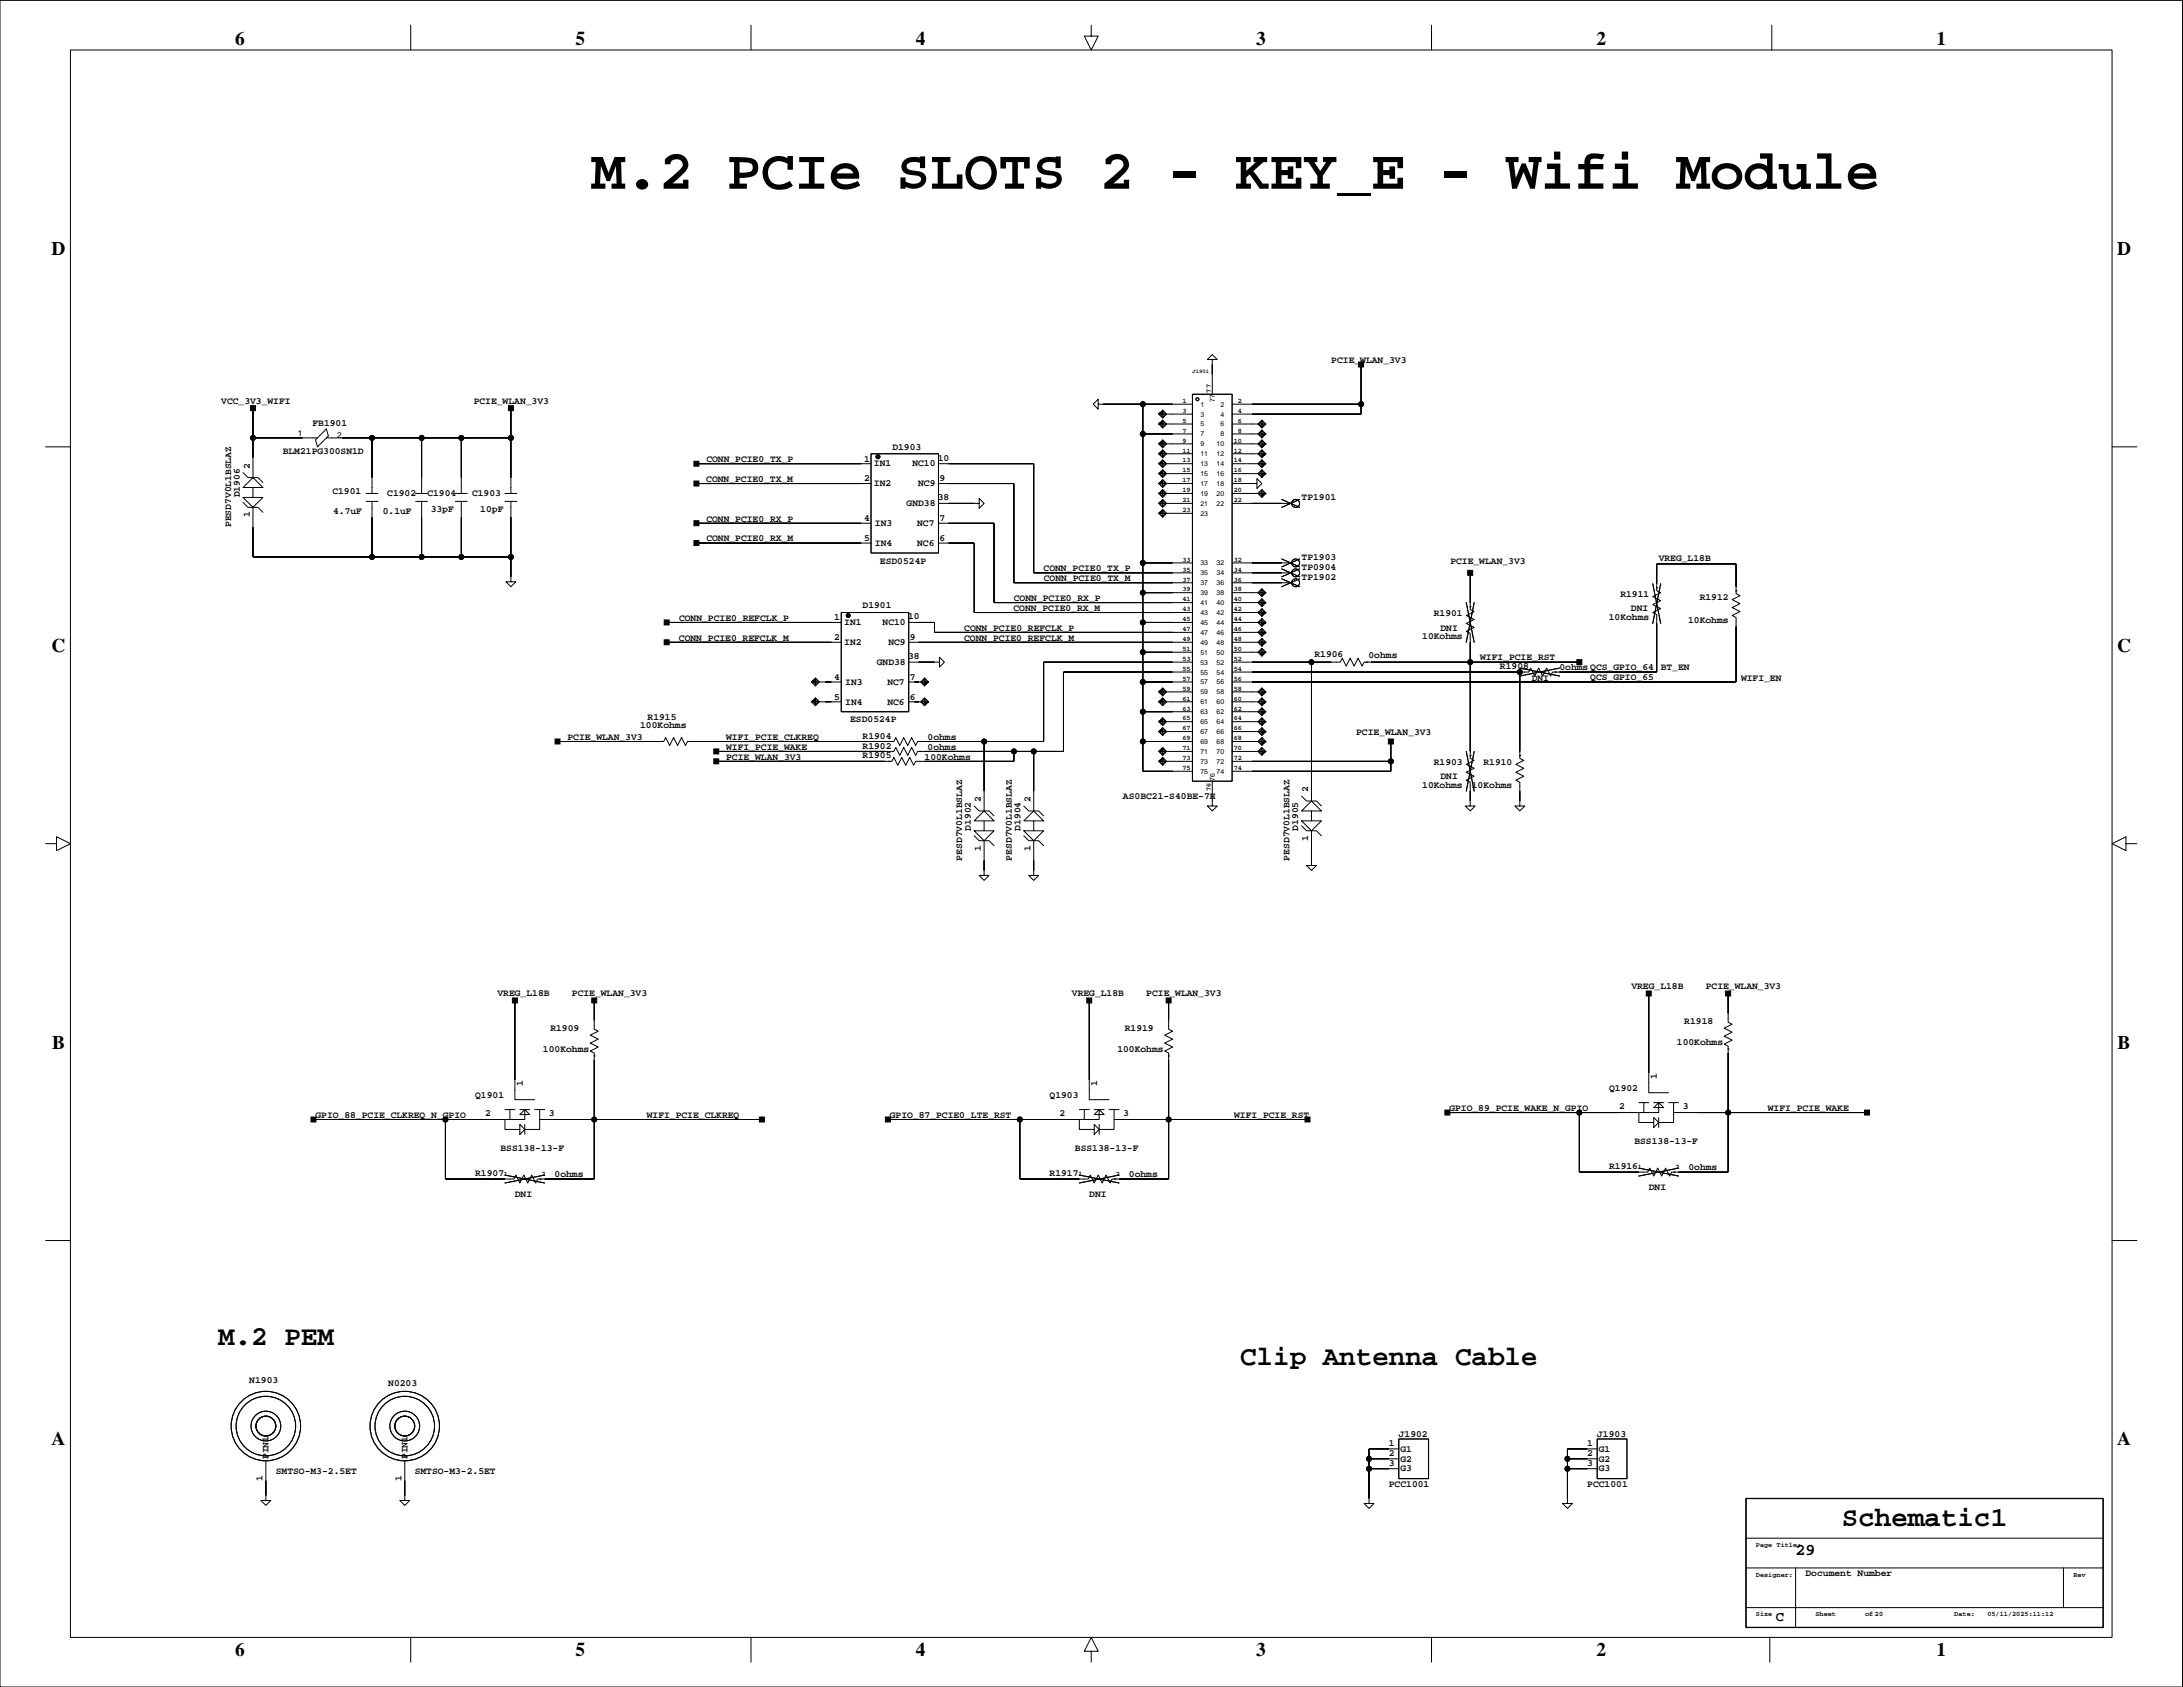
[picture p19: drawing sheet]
<svg xmlns="http://www.w3.org/2000/svg" width="559mm" height="432mm" viewBox="0 0 559 432" stroke-linecap="round" stroke-linejoin="round" font-family="sans-serif">
<defs><g id="words">
<text font-size="14.5" x="151.3" y="48.3">M.2 PCIe SLOTS 2 - KEY_E - Wifi Module</text>
<g font-size="7.1">
<text x="55.9" y="344.2">M.2 PEM</text>
<text x="317.4" y="349.3">Clip Antenna Cable</text>
<text x="471.5" y="390.6">Schematic1</text>
</g>
<g font-size="4.9">
<text x="60.2" y="11.4">6</text>
<text x="147.3" y="11.4">5</text>
<text x="234.4" y="11.4">4</text>
<text x="321.5" y="11.4">3</text>
<text x="408.6" y="11.4">2</text>
<text x="495.7" y="11.4">1</text>
<text x="13.2" y="65.3">D</text>
<text x="541.9" y="65.3">D</text>
<text x="13.2" y="166.8">C</text>
<text x="541.9" y="166.8">C</text>
<text x="13.3" y="268.4">B</text>
<text x="542" y="268.4">B</text>
<text x="13.2" y="370">A</text>
<text x="541.9" y="370">A</text>
<text x="60.2" y="423.8">6</text>
<text x="147.3" y="423.8">5</text>
<text x="234.4" y="423.8">4</text>
<text x="321.5" y="423.8">3</text>
<text x="408.6" y="423.8">2</text>
<text x="495.7" y="423.8">1</text>
</g>
<text font-size="4.2" x="459.6" y="398">29</text>
<text font-size="3.5" x="454.6" y="415">C</text>
<g font-size="2.5">
<text x="340.8" y="92.9">PCIE_WLAN_3V3</text>
<text x="56.6" y="103.5">VCC_3V3_WIFI</text>
<text x="121.3" y="103.4">PCIE_WLAN_3V3</text>
<text x="80" y="109.1">FB1901</text>
<text x="63.9" y="119.9" transform="rotate(-90 63.9 119.9)">2</text>
<text x="72.4" y="116.1">BLM21PG300SN1D</text>
<text x="180.8" y="118.2">CONN_PCIE0_TX_P</text>
<text x="221.2" y="118.1">1</text>
<text x="223.7" y="119.4">IN1</text>
<text x="228.4" y="115.1">D1903</text>
<text x="233.5" y="119.4">NC10</text>
<text x="240.1" y="117.9">10</text>
<text x="180.8" y="123.3">CONN_PCIE0_TX_M</text>
<text x="221.2" y="123.2">2</text>
<text x="223.7" y="124.5">IN2</text>
<text x="235" y="124.5">NC9</text>
<text x="240.5" y="123.2">9</text>
<text x="61.4" y="127.3" transform="rotate(-90 61.4 127.3)">D1906</text>
<text x="85.1" y="126.5">C1901</text>
<text x="85.3" y="131.6">4.7uF</text>
<text x="98" y="131.6">0.1uF</text>
<text x="99.1" y="126.9">C1902</text>
<text x="109.4" y="126.9">C1904</text>
<text x="110.3" y="131">33pF</text>
<text x="120.8" y="126.9">C1903</text>
<text x="122.9" y="131">10pF</text>
<text x="232.1" y="129.5">GND38</text>
<text x="240.1" y="128">38</text>
<text x="333.2" y="128">TP1901</text>
<text x="59.2" y="134.9" transform="rotate(-90 59.2 134.9)">PESD7V0L1BSLAZ</text>
<text x="63.9" y="132.4" transform="rotate(-90 63.9 132.4)">1</text>
<text x="180.8" y="133.5">CONN_PCIE0_RX_P</text>
<text x="221.2" y="133.4">4</text>
<text x="224" y="134.6">IN3</text>
<text x="234.8" y="134.6">NC7</text>
<text x="240.5" y="133.4">7</text>
<text x="180.8" y="138.6">CONN_PCIE0_RX_M</text>
<text x="221.2" y="138.4">5</text>
<text x="224" y="139.7">IN4</text>
<text x="234.8" y="139.7">NC6</text>
<text x="240.5" y="138.4">6</text>
<text x="333.2" y="143.3">TP1903</text>
<text x="424.6" y="143.6">VREG_L18B</text>
<text x="225.2" y="144.3">ESD0524P</text>
<text x="267.1" y="146.2">CONN_PCIE0_TX_P</text>
<text x="267.2" y="148.7">CONN_PCIE0_TX_M</text>
<text x="333.2" y="145.8">TP0904</text>
<text x="333.2" y="148.4">TP1902</text>
<text x="371.3" y="144.3">PCIE_WLAN_3V3</text>
<text x="220.8" y="155.7">D1901</text>
<text x="259.5" y="153.8">CONN_PCIE0_RX_P</text>
<text x="414.8" y="152.8">R1911</text>
<text x="435.1" y="153.5">R1912</text>
<text x="173.8" y="158.9">CONN_PCIE0_REFCLK_P</text>
<text x="213.6" y="158.8">1</text>
<text x="216.1" y="160">IN1</text>
<text x="225.9" y="160">NC10</text>
<text x="232.4" y="158.5">10</text>
<text x="246.8" y="161.4">CONN_PCIE0_REFCLK_P</text>
<text x="259.4" y="156.3">CONN_PCIE0_RX_M</text>
<text x="367" y="157.6">R1901</text>
<text x="368.7" y="161.4">DNI</text>
<text x="411.8" y="158.8">10Kohms</text>
<text x="417.5" y="156.3">DNI</text>
<text x="432.1" y="159.5">10Kohms</text>
<text x="173.8" y="164">CONN_PCIE0_REFCLK_M</text>
<text x="213.6" y="163.8">2</text>
<text x="216.1" y="165.1">IN2</text>
<text x="227.4" y="165.1">NC9</text>
<text x="232.9" y="163.8">9</text>
<text x="246.8" y="164">CONN_PCIE0_REFCLK_M</text>
<text x="364.1" y="163.6">10Kohms</text>
<text x="213.6" y="174">4</text>
<text x="224.4" y="170.2">GND38</text>
<text x="232.4" y="168.7">38</text>
<text x="232.9" y="174">7</text>
<text x="336.5" y="168.3">R1906</text>
<text x="350.3" y="168.5">0ohms</text>
<text x="378.9" y="169">WIFI_PCIE_RST</text>
<text x="384" y="171.2">R1908</text>
<text x="399.2" y="171.6">0ohms QCS_GPIO_64</text>
<text x="425.1" y="171.6">BT_EN</text>
<text x="213.6" y="179.1">5</text>
<text x="216.4" y="175.3">IN3</text>
<text x="227.2" y="175.3">NC7</text>
<text x="232.9" y="179.1">6</text>
<text x="392.1" y="174.4">DNI</text>
<text x="407.1" y="174.1">QCS_GPIO_65</text>
<text x="445.7" y="174.4">WIFI_EN</text>
<text x="165.8" y="184.3">R1915</text>
<text x="216.4" y="180.3">IN4</text>
<text x="217.6" y="184.9">ESD0524P</text>
<text x="227.2" y="180.3">NC6</text>
<text x="145.3" y="189.4">PCIE_WLAN_3V3</text>
<text x="163.9" y="186.4">100Kohms</text>
<text x="185.9" y="189.4">WIFI_PCIE_CLKREQ</text>
<text x="185.9" y="191.9">WIFI_PCIE_WAKE</text>
<text x="220.8" y="189.2">R1904</text>
<text x="220.8" y="191.8">R1902</text>
<text x="237.4" y="189.5">0ohms</text>
<text x="347.1" y="188.1">PCIE_WLAN_3V3</text>
<text x="185.9" y="194.4">PCIE_WLAN_3V3</text>
<text x="220.8" y="194.1">R1905</text>
<text x="236.7" y="194.4">100Kohms</text>
<text x="237.4" y="192">0ohms</text>
<text x="367" y="195.7">R1903</text>
<text x="379.7" y="195.7">R1910</text>
<text x="334.9" y="202.7" transform="rotate(-90 334.9 202.7)">2</text>
<text x="364.1" y="201.7">10Kohms</text>
<text x="368.7" y="199.5">DNI</text>
<text x="376.8" y="201.7">10Kohms</text>
<text x="251.1" y="205.2" transform="rotate(-90 251.1 205.2)">2</text>
<text x="263.8" y="205.2" transform="rotate(-90 263.8 205.2)">2</text>
<text x="287.5" y="204.6">AS0BC21-S40BE-7H</text>
<text x="248.5" y="212.6" transform="rotate(-90 248.5 212.6)">D1902</text>
<text x="261.2" y="212.6" transform="rotate(-90 261.2 212.6)">D1904</text>
<text x="332.3" y="212.6" transform="rotate(-90 332.3 212.6)">D1905</text>
<text x="334.9" y="215.2" transform="rotate(-90 334.9 215.2)">1</text>
<text x="246.3" y="220.3" transform="rotate(-90 246.3 220.3)">PESD7V0L1BSLAZ</text>
<text x="251.1" y="217.7" transform="rotate(-90 251.1 217.7)">1</text>
<text x="259" y="220.3" transform="rotate(-90 259 220.3)">PESD7V0L1BSLAZ</text>
<text x="263.8" y="217.7" transform="rotate(-90 263.8 217.7)">1</text>
<text x="330.1" y="220.3" transform="rotate(-90 330.1 220.3)">PESD7V0L1BSLAZ</text>
<text x="127.4" y="255">VREG_L18B</text>
<text x="146.4" y="255">PCIE_WLAN_3V3</text>
<text x="274.4" y="255">VREG_L18B</text>
<text x="293.4" y="255">PCIE_WLAN_3V3</text>
<text x="417.6" y="253.2">VREG_L18B</text>
<text x="436.7" y="253.2">PCIE_WLAN_3V3</text>
<text x="140.9" y="263.9">R1909</text>
<text x="287.9" y="263.9">R1919</text>
<text x="431.1" y="262.1">R1918</text>
<text x="139" y="269.2">100Kohms</text>
<text x="286" y="269.2">100Kohms</text>
<text x="429.2" y="267.5">100Kohms</text>
<text x="121.6" y="281">Q1901</text>
<text x="133.8" y="277.9" transform="rotate(-90 133.8 277.9)">1</text>
<text x="268.7" y="281">Q1903</text>
<text x="280.8" y="277.9" transform="rotate(-90 280.8 277.9)">1</text>
<text x="411.9" y="279.2">Q1902</text>
<text x="424.1" y="276.1" transform="rotate(-90 424.1 276.1)">1</text>
<text x="80.8" y="286.1">GPIO_88_PCIE_CLKREQ_N_GPIO</text>
<text x="124.2" y="285.7">2</text>
<text x="140.5" y="285.7">3</text>
<text x="165.6" y="286.1">WIFI_PCIE_CLKREQ</text>
<text x="227.8" y="286.1">GPIO_87_PCIE0_LTE_RST</text>
<text x="271.2" y="285.7">2</text>
<text x="287.5" y="285.7">3</text>
<text x="315.9" y="286.1">WIFI_PCIE_RST</text>
<text x="371" y="284.3">GPIO_89_PCIE_WAKE_N_GPIO</text>
<text x="414.4" y="284">2</text>
<text x="430.7" y="284">3</text>
<text x="452.5" y="284.3">WIFI_PCIE_WAKE</text>
<text x="418.4" y="292.7">BSS138-13-F</text>
<text x="128.1" y="294.5">BSS138-13-F</text>
<text x="275.1" y="294.5">BSS138-13-F</text>
<text x="411.9" y="299.2">R1916</text>
<text x="432.2" y="299.6">0ohms</text>
<text x="121.6" y="301">R1907</text>
<text x="142" y="301.3">0ohms</text>
<text x="268.7" y="301">R1917</text>
<text x="289" y="301.3">0ohms</text>
<text x="422.1" y="304.6">DNI</text>
<text x="131.8" y="306.4">DNI</text>
<text x="278.8" y="306.4">DNI</text>
<text x="63.8" y="354">N1903</text>
<text x="99.4" y="354.7">N0203</text>
<text x="355.5" y="370">1</text>
<text x="358.1" y="367.9">J1902</text>
<text x="358.5" y="371.5">G1</text>
<text x="406.3" y="370">1</text>
<text x="408.8" y="367.9">J1903</text>
<text x="409.3" y="371.5">G1</text>
<text x="68.8" y="373.5" transform="rotate(-90 68.8 373.5)">PIN1</text>
<text x="70.6" y="377.3">SMTSO-M3-2.5ET</text>
<text x="104.3" y="373.5" transform="rotate(-90 104.3 373.5)">PIN1</text>
<text x="106.1" y="377.3">SMTSO-M3-2.5ET</text>
<text x="355.5" y="375.1">3</text>
<text x="355.5" y="372.6">2</text>
<text x="358.5" y="374.1">G2</text>
<text x="358.5" y="376.6">G3</text>
<text x="406.3" y="375.1">3</text>
<text x="406.3" y="372.6">2</text>
<text x="409.3" y="374.1">G2</text>
<text x="409.3" y="376.6">G3</text>
<text x="67.2" y="379" transform="rotate(-90 67.2 379)">1</text>
<text x="102.8" y="379" transform="rotate(-90 102.8 379)">1</text>
<text x="355.5" y="380.6">PCC1001</text>
<text x="406.3" y="380.6">PCC1001</text>
<text x="462.2" y="403.4">Document Number</text>
</g>
<g font-size="2.1">
<text x="76.3" y="111.7">1</text>
<text x="86.3" y="112">2</text>
</g>
<g font-size="1.8">
<text x="309.9" y="100.5" transform="rotate(-90 309.9 100.5)">77</text>
<text x="302.7" y="105.7">3</text>
<text x="302.7" y="103.1">1</text>
<text x="307.3" y="106.6">3</text>
<text x="307.3" y="104.1">1</text>
<text x="311" y="102.9" transform="rotate(-90 311 102.9)">77</text>
<text x="312.4" y="104.1">2</text>
<text x="312.4" y="106.6">4</text>
<text x="316.9" y="103.1">2</text>
<text x="316.9" y="105.7">4</text>
<text x="302.7" y="108.2">5</text>
<text x="302.7" y="110.8">7</text>
<text x="302.7" y="113.3">9</text>
<text x="307.3" y="111.7">7</text>
<text x="307.3" y="109.2">5</text>
<text x="312.4" y="109.2">6</text>
<text x="312.4" y="111.7">8</text>
<text x="315.8" y="113.3">10</text>
<text x="316.9" y="110.8">8</text>
<text x="316.9" y="108.2">6</text>
<text x="302.7" y="115.8">11</text>
<text x="302.7" y="118.4">13</text>
<text x="307.3" y="119.3">13</text>
<text x="307.3" y="116.8">11</text>
<text x="307.3" y="114.2">9</text>
<text x="311.4" y="119.3">14</text>
<text x="311.4" y="116.8">12</text>
<text x="311.4" y="114.2">10</text>
<text x="315.8" y="115.8">12</text>
<text x="315.8" y="118.4">14</text>
<text x="302.7" y="126">19</text>
<text x="302.7" y="123.5">17</text>
<text x="302.7" y="120.9">15</text>
<text x="307.3" y="124.4">17</text>
<text x="307.3" y="121.9">15</text>
<text x="311.4" y="124.4">18</text>
<text x="311.4" y="121.9">16</text>
<text x="315.8" y="126">20</text>
<text x="315.8" y="120.9">16</text>
<text x="315.8" y="123.5">18</text>
<text x="302.7" y="131.1">23</text>
<text x="302.7" y="128.5">21</text>
<text x="307.3" y="126.9">19</text>
<text x="307.3" y="129.5">21</text>
<text x="311.4" y="126.9">20</text>
<text x="311.4" y="129.5">22</text>
<text x="315.8" y="128.5">22</text>
<text x="307.3" y="132">23</text>
<text x="302.7" y="143.8">33</text>
<text x="315.8" y="143.8">32</text>
<text x="302.7" y="146.3">35</text>
<text x="302.7" y="148.8">37</text>
<text x="307.3" y="149.8">37</text>
<text x="307.3" y="147.3">35</text>
<text x="307.3" y="144.7">33</text>
<text x="311.4" y="144.7">32</text>
<text x="311.4" y="147.3">34</text>
<text x="311.4" y="149.8">36</text>
<text x="315.8" y="148.8">36</text>
<text x="315.8" y="146.3">34</text>
<text x="302.7" y="151.4">39</text>
<text x="302.7" y="153.9">41</text>
<text x="307.3" y="154.9">41</text>
<text x="307.3" y="152.3">39</text>
<text x="311.4" y="152.3">38</text>
<text x="311.4" y="154.9">40</text>
<text x="315.8" y="151.4">38</text>
<text x="315.8" y="153.9">40</text>
<text x="302.7" y="161.5">47</text>
<text x="302.7" y="159">45</text>
<text x="302.7" y="156.5">43</text>
<text x="307.3" y="160">45</text>
<text x="307.3" y="157.4">43</text>
<text x="311.4" y="157.4">42</text>
<text x="311.4" y="160">44</text>
<text x="315.8" y="156.5">42</text>
<text x="315.8" y="159">44</text>
<text x="315.8" y="161.5">46</text>
<text x="302.7" y="166.6">51</text>
<text x="302.7" y="164.1">49</text>
<text x="307.3" y="167.6">51</text>
<text x="307.3" y="165">49</text>
<text x="307.3" y="162.5">47</text>
<text x="311.4" y="162.5">46</text>
<text x="311.4" y="165">48</text>
<text x="311.4" y="167.6">50</text>
<text x="315.8" y="166.6">50</text>
<text x="315.8" y="164.1">48</text>
<text x="302.7" y="169.2">53</text>
<text x="302.7" y="171.7">55</text>
<text x="307.3" y="172.7">55</text>
<text x="307.3" y="170.1">53</text>
<text x="311.4" y="170.1">52</text>
<text x="311.4" y="172.7">54</text>
<text x="315.8" y="171.7">54</text>
<text x="315.8" y="169.2">52</text>
<text x="302.7" y="179.3">61</text>
<text x="302.7" y="174.2">57</text>
<text x="302.7" y="176.8">59</text>
<text x="307.3" y="177.7">59</text>
<text x="307.3" y="175.2">57</text>
<text x="311.4" y="175.2">56</text>
<text x="311.4" y="177.7">58</text>
<text x="315.8" y="179.3">60</text>
<text x="315.8" y="174.2">56</text>
<text x="315.8" y="176.8">58</text>
<text x="302.7" y="181.9">63</text>
<text x="302.7" y="184.4">65</text>
<text x="307.3" y="185.3">65</text>
<text x="307.3" y="182.8">63</text>
<text x="307.3" y="180.3">61</text>
<text x="311.4" y="180.3">60</text>
<text x="311.4" y="182.8">62</text>
<text x="311.4" y="185.3">64</text>
<text x="315.8" y="184.4">64</text>
<text x="315.8" y="181.9">62</text>
<text x="302.7" y="186.9">67</text>
<text x="302.7" y="189.5">69</text>
<text x="307.3" y="190.4">69</text>
<text x="307.3" y="187.9">67</text>
<text x="311.4" y="187.9">66</text>
<text x="311.4" y="190.4">68</text>
<text x="315.8" y="186.9">66</text>
<text x="315.8" y="189.5">68</text>
<text x="302.7" y="192">71</text>
<text x="302.7" y="197.1">75</text>
<text x="302.7" y="194.6">73</text>
<text x="307.3" y="195.5">73</text>
<text x="307.3" y="193">71</text>
<text x="311.4" y="193">70</text>
<text x="311.4" y="195.5">72</text>
<text x="315.8" y="192">70</text>
<text x="315.8" y="194.6">72</text>
<text x="315.8" y="197.1">74</text>
<text x="307.3" y="198">75</text>
<text x="309.9" y="202.5" transform="rotate(-90 309.9 202.5)">76</text>
<text x="311" y="200" transform="rotate(-90 311 200)">76</text>
<text x="311.4" y="198">74</text>
<text x="419.3" y="299.2">1</text>
<text x="428.9" y="299.2">2</text>
<text x="129" y="301">1</text>
<text x="138.6" y="301">2</text>
<text x="276" y="301">1</text>
<text x="285.6" y="301">2</text>
<text x="449.5" y="395.9">Page Title:</text>
<text x="449.5" y="403.6">Designer:</text>
<text x="530.7" y="403.6">Rev</text>
<text x="449.5" y="413.7">Size</text>
<text x="464.7" y="413.7">Sheet</text>
<text x="477.4" y="413.7">of 20</text>
<text x="500.3" y="413.7">Date:</text>
<text x="508.7" y="413.7">05/11/2025:11:12</text>
</g>
<text font-size="1.4" x="305.2" y="95.6">J1901</text>
</g></defs>
<g fill="none" stroke="#000" stroke-width=".26">
<path d="M0 .1h558.7v431.7h-558.7zM18 12.8h522.6v406.3h-522.6zM105.1 6.4v6.4M192.2 6.4v6.4M279.3 6.4v2.8h1.8l-1.8 3.6-1.7-3.6h1.7M366.4 6.4v6.4M453.5 6.4v6.4M310.3 93.3h.1M310.3 92h-1.3l1.3-1.2 1.3 1.2h-1.3v8.9M348.4 93.3v12.7h-33M11.7 114.4h6.3M64.8 112.1h16.5"/>
<path d="M64.8 104.5v17.7M83.5 112.1h47.3M83.5 109.8l.6 1.8-2.8 2.8-.5-1.8zM95.2 112.1v14.2M95.2 114.6h.1M107.9 112.1v14.2M107.9 114.6h.1M118.1 112.1v14.2M118.1 114.6h.1M130.8 104.5v21.8M130.8 114.6h.1M178.3 118.7h44.7"/>
<path d="M223 116.1h17.2v25.4h-17.2zM240.2 118.7h24.4v27.9h40.6M281.1 103.5v1.2l-1.3-1.2 1.3-1.3v1.3h24.1M282.4 103.5h.1M292.5 103.5v93.9h12.7M292.5 111.1h12.7M296.9 105.7l.7-.7 1 1-1 1-1-1 .3-.3-.3 .3h8.6M296.9 108.3l.7-.8 1 1-1 1-1-1 .3-.2-.3 .2h8.6M296.9 113.4l.7-.8 1 1-1 1-1-1 .3-.2-.3 .2h8.6M296.9 115.9l.7-.8 1 1-1 1.1-1-1.1 .3-.2-.3 .2h8.6M296.9 118.4l.7-.7 1 1-1 1-1-1 .3-.3-.3 .3h8.6M297.6 105.7l.3 .3-.3 .2-.2-.2 .2-.3-.2 .3"/>
<path d="M297.6 105.2l.8 .8-.8 .8-.7-.8 .7-.8-.7 .8M297.6 108.3l.3 .2-.3 .3-.2-.3 .2-.2-.2 .2M297.6 107.8l.8 .7-.8 .8-.7-.8 .7-.7-.7 .7M297.6 113.4l.3 .2-.3 .3-.2-.3 .2-.2-.2 .2M297.6 112.8l.8 .8-.8 .8-.7-.8 .7-.8-.7 .8M297.6 115.9l.3 .2-.3 .3-.2-.3 .2-.2-.2 .2M297.6 115.4l.8 .7-.8 .8-.7-.8 .7-.7-.7 .7M297.6 118.4l.3 .3-.3 .2-.2-.2 .2-.3-.2 .3M297.6 117.9l.8 .8-.8 .8-.7-.8 .7-.8-.7 .8M297.6 105v2M297.6 107.5v2M297.6 112.6v2"/>
<path d="M297.6 115.1v2.1M297.6 117.7v2M300.2 106h.1M300.2 108.5h.1M300.2 113.6h.1M300.2 116.1h.1M300.2 118.7h.1M305.2 100.9h10.2v99.1h-10.2zM315.4 108.5h8.6l-.2 .3 .2-.3-1-1-1 1 1 1 .8-.7M315.4 111.1h8.6l-.2 .2 .2-.2-1-1-1 1 1 1 .8-.8M315.4 113.6h8.6l-.2 .3 .2-.3-1-1-1 1 1 1 .8-.7M315.4 116.1h8.6l-.2 .3 .2-.3-1-1-1 1 1 1.1 .8-.8"/>
<path d="M315.4 118.7h8.6l-.2 .2 .2-.2-1-1-1 1 1 1 .8-.8M315.4 103.5h33M320.5 108.5h.1M320.5 111.1h.1M320.5 113.6h.1M320.5 116.1h.1M320.5 118.7h.1M323 107.5v2M323 110.1v2M323 112.6v2M323 115.1v2.1M323 117.7v2"/>
<path d="M323.3 108.5l-.3 .3 .3-.3-.3-.2-.2 .2 .2 .3M323.3 111.1l-.3 .2 .3-.2-.3-.3-.2 .3 .2 .2M323.3 113.6l-.3 .3 .3-.3-.3-.2-.2 .2 .2 .3M323.3 116.1l-.3 .3 .3-.3-.3-.2-.2 .2 .2 .3M323.3 118.7l-.3 .2 .3-.2-.3-.3-.2 .3 .2 .2M323.8 108.5l-.8 .8 .8-.8-.8-.7-.7 .7 .7 .8M323.8 111.1l-.8 .7 .8-.7-.8-.8-.7 .8 .7 .7M323.8 113.6l-.8 .8 .8-.8-.8-.8-.7 .8 .7 .8M323.8 116.1l-.8 .8 .8-.8-.8-.7-.7 .7 .7 .8M323.8 118.7l-.8 .8 .8-.8-.8-.8-.7 .8 .7 .8M540.6 114.4h6.4M62.2 127.3h5.1l-2.5 2.6z"/>
<path d="M62.2 128.6l1.3 1.3h2.5l1.3 1.2M62.2 124.8l2.6-2.6 2.5 2.6zM62.2 121l1.3 1.2h2.5l1.3 1.3M64.8 124.8v2.5M64.8 129.9v12.7h66M93.7 126.3h3.1M93.7 128.3h3.1M95.2 128.3v14.3M106.4 126.3h3M106.4 128.3h3M107.9 128.3v14.3M116.6 126.3h3"/>
<path d="M116.6 128.3h3M118.1 128.3v14.3M129.3 126.3h3M129.3 128.3h3M130.8 128.3v20.6h-1.3l1.3 1.3 1.3-1.3h-1.3M178.3 123.8h44.7M178.3 133.9h44.7M178.3 139h44.7M240.2 128.8h10.4v1.3l1.3-1.3-1.3-1.2v1.2M240.2 123.8h19.3v25.4h45.7M240.2 139h9.2v17.8h55.8M240.2 133.9h14.3v20.3h50.7"/>
<path d="M249.4 128.8h.1M296.9 121l.7-.8 1 1-1 1-1-1 .3-.2-.3 .2h8.6M296.9 123.5l.7-.7 1 1-1 1-1-1 .3-.3-.3 .3h8.6M296.9 126.1l.7-.8 1 1-1 1-1-1 .3-.2-.3 .2h8.6M296.9 128.6l.7-.8 1 1-1 1.1-1-1.1 .3-.2-.3 .2h8.6M296.9 131.1l.7-.7 1 1-1 1-1-1 .3-.3-.3 .3h8.6M297.6 121l.3 .2-.3 .3-.2-.3 .2-.2-.2 .2M297.6 120.5l.8 .7-.8 .8-.7-.8 .7-.7-.7 .7M297.6 123.5l.3 .3-.3 .2-.2-.2 .2-.3-.2 .3M297.6 123l.8 .8-.8 .7-.7-.7 .7-.8-.7 .8M297.6 126.1l.3 .2-.3 .3-.2-.3 .2-.2-.2 .2M297.6 125.5l.8 .8-.8 .8-.7-.8 .7-.8-.7 .8"/>
<path d="M297.6 128.6l.3 .2-.3 .3-.2-.3 .2-.2-.2 .2M297.6 128.1l.8 .7-.8 .8-.7-.8 .7-.7-.7 .7M297.6 131.1l.3 .3-.3 .2-.2-.2 .2-.3-.2 .3M297.6 130.6l.8 .8-.8 .7-.7-.7 .7-.8-.7 .8M297.6 120.2v2M297.6 122.8v2M297.6 125.3v2M297.6 127.8v2.1M297.6 130.4v2M300.2 121.2h.1M300.2 123.8h.1M300.2 126.3h.1"/>
<path d="M300.2 128.8h.1M300.2 131.4h.1M315.4 121.2h8.6l-.2 .3 .2-.3-1-1-1 1 1 1 .8-.7M315.4 123.8h6.3v1.2l1.3-1.2-1.3-1.3v1.3M315.4 126.3h8.6l-.2 .3 .2-.3-1-1-1 1 1 1 .8-.7M315.4 128.8h15.2M320.5 121.2h.1M320.5 123.8h.1M320.5 126.3h.1M323 120.2v2M323 125.3v2M323.3 121.2l-.3 .3 .3-.3-.3-.2-.2 .2 .2 .3"/>
<path d="M323.3 126.3l-.3 .3 .3-.3-.3-.2-.2 .2 .2 .3M323.8 121.2l-.8 .8 .8-.8-.8-.7-.7 .7 .7 .8M323.8 126.3l-.8 .8 .8-.8-.8-.8-.7 .8 .7 .8M328.1 127.8l4.6 2.1M332.7 127.8l-4.6 2.1M130.8 147.6h.1M170.6 159.3h44.7M215.3 156.8h17.3v25.4h-17.3zM232.6 159.3h6.6v2.6h66M292.5 144.1h12.7M292.5 159.3h12.7M292.5 151.7h12.7"/>
<path d="M315.4 154.2h8.6l-.2 .3 .2-.3-1-1-1 1 1 1.1 .8-.8M315.4 156.8h8.6l-.2 .2 .2-.2-1-1-1 1 1 1 .8-.8M315.4 159.3h8.6l-.2 .3 .2-.3-1-1-1 1 1 1 .8-.7M315.4 151.7h8.6l-.2 .3 .2-.3-1-1-1 1 1 1 .8-.7M315.4 144.1h15.2M315.4 146.6h15.2M315.4 149.2h15.2M320.5 154.2h.1M320.5 156.8h.1M320.5 159.3h.1M320.5 151.7h.1M323 150.7v2"/>
<path d="M323 153.2v2.1M323 155.8v2M323 158.3v2M323.3 154.2l-.3 .3 .3-.3-.3-.2-.2 .2 .2 .3M323.3 156.8l-.3 .2 .3-.2-.3-.3-.2 .3 .2 .2M323.3 159.3l-.3 .3 .3-.3-.3-.2-.2 .2 .2 .3M323.3 151.7l-.3 .3 .3-.3-.3-.3-.2 .3 .2 .3M323.8 154.2l-.8 .8 .8-.8-.8-.7-.7 .7 .7 .8M323.8 156.8l-.8 .7 .8-.7-.8-.8-.7 .8 .7 .7M323.8 159.3l-.8 .8 .8-.8-.8-.7-.7 .7 .7 .8M323.8 151.7l-.8 .8 .8-.8-.8-.8-.7 .8 .7 .8M328.1 143.1l4.6 2"/>
<path d="M328.1 145.6l4.6 2M328.1 148.1l4.6 2.1M332.7 143.1l-4.6 2M332.7 145.6l-4.6 2M332.7 148.1l-4.6 2.1M375.3 154.2l2.1 10.2M376.3 155.3v.7l1.1 .5-2.1 1 2.1 1.1-2.1 1 2.1 1-2.1 1 1 .5v31.5M376.3 155.3h.1M376.3 146.6v8.9M377.4 154.2l-2.1 10.2M423.1 149.4l2 10.2M424.1 150.4v.8l1 .5-2 1 2 1-2 1 2 1.1-2 1 1 .5v14.7h-26.2"/>
<path d="M424.1 150.4h.1M424.1 150.7v-6.4h20.3v7.1M425.1 149.4l-2 10.2M444.4 151.2v.8l1 .5-2 1 2 1-2 1 2 1-2 1 1 .6v16.5h-129M444.4 151.2h.1M170.6 164.4h44.7M208 174.3l.7-.8 1.1 1.1-1.1 1-1-1 .3-.3-.3 .3h7.6M208 179.4l.7-.8 1.1 1-1.1 1.1-1-1.1 .3-.2-.3 .2h7.6M208.7 174.3l.3 .3-.3 .2-.2-.2 .2-.3-.2 .3M208.7 173.8l.8 .8-.8 .7-.7-.7 .7-.8-.7 .8M208.7 179.4l.3 .2-.3 .3-.2-.3 .2-.2-.2 .2M208.7 178.9l.8 .7-.8 .8-.7-.8 .7-.7-.7 .7"/>
<path d="M208.7 173.5v2.1M208.7 178.6v2.1M211.3 174.6h.1M211.3 179.6h.1M232.6 169.5h7.9v1.2l1.3-1.2-1.3-1.3v1.3M232.6 174.6h5.1l-.3 .2 .3-.2-1-1.1-1 1.1 1 1 .7-.8M232.6 179.6h5.1l-.3 .3 .3-.3-1-1-1 1 1 1.1 .7-.8M232.6 164.4h72.6M234.1 174.6h.1M234.1 179.6h.1M236.7 173.5v2.1M236.7 178.6v2.1"/>
<path d="M236.9 174.6l-.2 .2 .2-.2-.2-.3-.3 .3 .3 .2M236.9 179.6l-.2 .3 .2-.3-.2-.2-.3 .2 .3 .3M237.4 174.6l-.7 .7 .7-.7-.7-.8-.8 .8 .8 .7M237.4 179.6l-.7 .8 .7-.8-.7-.7-.8 .7 .8 .8M239.2 169.5h.1M292.5 174.6h12.7M292.5 166.9h12.7M296.9 176.8l.7-.7 1 1-1 1-1-1 .3-.3-.3 .3h8.6M296.9 179.4l.7-.8 1 1-1 1.1-1-1.1 .3-.2-.3 .2h8.6M297.6 176.8l.3 .3-.3 .2-.2-.2 .2-.3-.2 .3M297.6 176.3l.8 .8-.8 .8-.7-.8 .7-.8-.7 .8M297.6 179.4l.3 .2-.3 .3-.2-.3 .2-.2-.2 .2"/>
<path d="M297.6 178.9l.8 .7-.8 .8-.7-.8 .7-.7-.7 .7M297.6 176.1v2M297.6 178.6v2.1M300.2 177.1h.1M300.2 179.6h.1M305.2 172h-33v20.3h-36.8M305.2 169.5h-38.1v20.3h-31.7M315.4 166.9h8.6l-.2 .3 .2-.3-1-1-1 1 1 1.1 .8-.8M315.4 177.1h8.6l-.2 .2 .2-.2-1-1-1 1 1 1 .8-.8M315.4 179.6h8.6l-.2 .3 .2-.3-1-1-1 1 1 1.1 .8-.8M315.4 164.4h8.6l-.2 .3 .2-.3-1-1-1 1 1 1 .8-.7M315.4 161.9h8.6l-.2 .2 .2-.2-1-1.1-1 1.1 1 1 .8-.8"/>
<path d="M315.4 172h75.9l.5-1 1 2 1.1-2 1 2 1-2 1 2 .5-1h.8M315.4 169.5h27.7l.5-1 1 2 1-2 1 2 1-2 1.1 2 .5-1h.7M320.5 166.9h.1M320.5 177.1h.1M320.5 179.6h.1M320.5 164.4h.1M320.5 161.9h.1M323 160.8v2.1M323 163.4v2M323 165.9v2.1M323 176.1v2M323 178.6v2.1"/>
<path d="M323.3 166.9l-.3 .3 .3-.3-.3-.2-.2 .2 .2 .3M323.3 177.1l-.3 .2 .3-.2-.3-.3-.2 .3 .2 .2M323.3 179.6l-.3 .3 .3-.3-.3-.2-.2 .2 .2 .3M323.3 164.4l-.3 .3 .3-.3-.3-.3-.2 .3 .2 .3M323.3 161.9l-.3 .2 .3-.2-.3-.3-.2 .3 .2 .2M323.8 166.9l-.8 .8 .8-.8-.8-.7-.7 .7 .7 .8M323.8 177.1l-.8 .8 .8-.8-.8-.8-.7 .8 .7 .8M323.8 179.6l-.8 .8 .8-.8-.8-.7-.7 .7 .7 .8M323.8 164.4l-.8 .8 .8-.8-.8-.8-.7 .8 .7 .8M323.8 161.9l-.8 .7 .8-.7-.8-.8-.7 .8 .7 .7M335.7 169.5v35.5M349.7 169.5h54.6"/>
<path d="M349.9 169.5h.1M389 172h.1M389 172v21.6M389 171l10.2 2M398.2 172h.1M399.2 171l-10.2 2M142.7 189.8h26.7M169.1 189.8h.8l.5-1 1 2 1-2 1 2 1.1-2 1 2 .5-1h52.8l.5-1 1 2 1-2 1.1 2 1-2 1 2 .5-1h.8M169.1 189.8h.1M183.3 192.3h45.5l.5-1 1 2 1-2 1.1 2 1-2 1 2 .5-1h.8M183.3 194.9h44.5M227.5 194.9h.1"/>
<path d="M235.7 189.8h.1M235.7 192.3h.1M251.9 189.8v17.8M259.5 192.3v2.6h-25.1l-.5 1-1-2-1.1 2-1-2-1 2-1-2-.5 1h-.8M264.6 192.3v15.3M292.5 189.8h12.7M292.5 182.2h12.7M296.9 184.5l.7-.8 1 1-1 1-1-1 .3-.2-.3 .2h8.6M296.9 187l.7-.8 1 1.1-1 1-1-1 .3-.3-.3 .3h8.6M296.9 192.1l.7-.8 1 1-1 1-1-1 .3-.2-.3 .2h8.6M296.9 194.6l.7-.7 1 1-1 1-1-1 .3-.3-.3 .3h8.6M297.6 184.5l.3 .2-.3 .3-.2-.3 .2-.2-.2 .2"/>
<path d="M297.6 184l.8 .7-.8 .8-.7-.8 .7-.7-.7 .7M297.6 187l.3 .3-.3 .2-.2-.2 .2-.3-.2 .3M297.6 186.5l.8 .8-.8 .7-.7-.7 .7-.8-.7 .8M297.6 192.1l.3 .2-.3 .3-.2-.3 .2-.2-.2 .2M297.6 191.6l.8 .7-.8 .8-.7-.8 .7-.7-.7 .7M297.6 194.6l.3 .3-.3 .2-.2-.2 .2-.3-.2 .3M297.6 194.1l.8 .8-.8 .7-.7-.7 .7-.8-.7 .8M297.6 183.7v2M297.6 186.2v2.1M297.6 191.3v2M297.6 193.9v2M300.2 184.7h.1"/>
<path d="M300.2 187.3h.1M300.2 192.3h.1M300.2 194.9h.1M310.3 200v6.3h-1.3l1.3 1.3 1.3-1.3h-1.3M315.4 182.2h8.6l-.2 .2 .2-.2-1-1-1 1 1 1 .8-.8M315.4 184.7h8.6l-.2 .3 .2-.3-1-1-1 1 1 1 .8-.7M315.4 187.3h8.6l-.2 .2 .2-.2-1-1.1-1 1.1 1 1 .8-.8M315.4 189.8h8.6l-.2 .2 .2-.2-1-1-1 1 1 1 .8-.8M315.4 192.3h8.6l-.2 .3 .2-.3-1-1-1 1 1 1 .8-.7M315.4 194.9h40.6M320.5 182.2h.1M320.5 184.7h.1"/>
<path d="M320.5 187.3h.1M320.5 189.8h.1M320.5 192.3h.1M323 181.2v2M323 183.7v2M323 186.2v2.1M323 188.8v2M323 191.3v2M323.3 182.2l-.3 .2 .3-.2-.3-.3-.2 .3 .2 .2M323.3 184.7l-.3 .3 .3-.3-.3-.2-.2 .2 .2 .3M323.3 187.3l-.3 .2 .3-.2-.3-.3-.2 .3 .2 .2M323.3 189.8l-.3 .2 .3-.2-.3-.3-.2 .3 .2 .2"/>
<path d="M323.3 192.3l-.3 .3 .3-.3-.3-.2-.2 .2 .2 .3M323.8 182.2l-.8 .7 .8-.7-.8-.8-.7 .8 .7 .7M323.8 184.7l-.8 .8 .8-.8-.8-.7-.7 .7 .7 .8M323.8 187.3l-.8 .7 .8-.7-.8-.8-.7 .8 .7 .7M323.8 189.8l-.8 .8 .8-.8-.8-.8-.7 .8 .7 .8M323.8 192.3l-.8 .8 .8-.8-.8-.7-.7 .7 .7 .8M356 189.8v7.6h-40.6M375.3 192.3l2.1 10.2M376.3 193.3v.8l1.1 .5-2.1 1 2.1 1-2.1 1.1 2.1 1-2.1 1 1 .5v6.1h-1.2l1.2 1.3 1.3-1.3h-1.3M376.3 193.3h.1M377.4 192.3l-2.1 10.2M389 193.3v.8l1.1 .5-2.1 1 2.1 1-2.1 1.1 2.1 1-2.1 1 1 .5v6.1h-1.2l1.2 1.3 1.3-1.3h-1.3"/>
<path d="M389 193.3h.1M11.7 215.9h2.8v-1.7l3.5 1.7-3.5 1.8v-1.8M249.4 212.6h5.1l-2.6 2.6zM249.4 213.9l1.2 1.3h2.6l1.3 1.3M249.4 210.1l2.5-2.5 2.6 2.5zM249.4 206.3l1.2 1.3h2.6l1.3 1.2M251.9 215.2v8.9h-1.3l1.3 1.2 1.3-1.2h-1.3M251.9 210.1v2.5M262.1 212.6h5l-2.5 2.6zM262.1 213.9l1.2 1.3h2.6l1.2 1.3M262.1 210.1l2.5-2.5 2.5 2.5zM262.1 206.3l1.2 1.3h2.6l1.2 1.2"/>
<path d="M264.6 215.2v8.9h-1.3l1.3 1.2 1.3-1.2h-1.3M264.6 210.1v2.5M310.3 205h.1M333.2 210.1h5.1l-2.6 2.5zM333.2 211.4l1.2 1.2h2.6l1.3 1.3M333.2 203.8l1.2 1.2h2.6l1.3 1.3M335.7 212.6v8.9h-1.3l1.3 1.3 1.3-1.3h-1.3M335.7 205l2.6 2.6h-5.1zM335.7 207.6v2.5M376.3 205h.1M389 205h.1M544.2 215.9v-1.7l-3.6 1.7 3.6 1.8v-1.8h2.8"/>
<path d="M251.9 222.8h.1M264.6 222.8h.1M335.7 220.3h.1M131.8 256.1v25.4h5.1M152.1 256.1v7.3l1 .5-2 1.1 2 1-2 1 2 1-2 1 1 .5v.8M278.8 256.1v25.4h5.1M299.1 256.1v7.3l1.1 .5-2.1 1.1 2.1 1-2.1 1 2.1 1-2.1 1 1 .5v.8M422.1 254.3v25.4h5M442.4 254.3v7.4l1 .5-2 1 2 1-2 1 2 1-2 1 1 .6v.7M152.1 270.3h.1M152.1 270v31.8h-14M299.1 270.3h.1"/>
<path d="M299.1 270v31.8h-13.9M442.4 268.5h.1M442.4 268.3v31.7h-14M114 286.5v15.3h17.5l.6-1 1 2 1-2 1 2 1-2 1 2 .5-1h.8M129.3 286.5v2.6h3.8M129.3 284h2.5M130.5 284v2.5M133.1 287.8l1.2 1.3-1.2 1.3zM133.1 284h2.5M134.3 284l-1.2 1.3h2.5l-1.3-1.3v2.5h-54.1M134.3 287.8v2.6M136.9 284h2.5"/>
<path d="M138.1 284v5.1h-3.8M138.1 286.5h56.9M261.1 286.5v15.3h17.5l.5-1 1 2 1-2 1 2 1-2 1.1 2 .5-1h.7M276.3 286.5v2.6h3.8M276.3 284h2.5M277.6 284v2.5M280.1 287.8l1.3 1.3-1.3 1.3zM280.1 284h2.5M281.4 284l-1.3 1.3h2.5l-1.2-1.3v2.5h-54.1M281.4 287.8v2.6M283.9 284h2.5M285.2 284v5.1h-3.8"/>
<path d="M285.2 286.5h49.5M404.3 284.8v15.2h17.5l.5-1 1 2 1-2 1.1 2 1-2 1 2 .5-1h.8M419.5 284.8v2.5h3.8M419.5 299l10.2 2M419.5 282.2h2.6M420.8 282.2v2.6M423.3 286l1.3 1.3-1.3 1.3zM423.3 282.2h2.6M424.6 282.2l-1.3 1.3h2.6l-1.3-1.3v2.6h-54.1M424.6 286v2.6M427.1 282.2h2.6M428.4 282.2v5.1h-3.8"/>
<path d="M428.4 284.8h49.5M429.7 299l-10.2 2M11.7 317.5h6.3M129.3 300.8l10.1 2M138.4 301.8h.1M139.4 300.8l-10.1 2M276.3 300.8l10.1 2M285.4 301.8h.1M286.4 300.8l-10.1 2M428.7 300h.1M540.6 317.5h6.4M65.5 352.3h.1"/>
<path d="M101.1 352.3h.1M68.1 365h.1M68.1 373.9v10.2h-1.3l1.3 1.2 1.2-1.2h-1.2M103.6 365h.1M103.6 373.9v10.2h-1.3l1.3 1.2 1.3-1.2h-1.3M350.4 373.4h7.7M350.4 375.9h7.7M358.1 368.3h7.6v10.2h-7.6zM358.1 370.9h-7.7v13.9h-1.2l1.2 1.3 1.3-1.3h-1.3M401.2 373.4h7.6M401.2 375.9h7.6M408.8 368.3h7.7v10.2h-7.7z"/>
<path d="M408.8 370.9h-7.6v13.9h-1.2l1.2 1.3 1.3-1.3h-1.3M68.1 382.8h.1M103.6 382.8h.1M350.4 383.6h.1M401.2 383.6h.1M446.9 393.7h91.5M105.1 419.1v6.4M192.2 419.1v6.4M366.4 419.1v6.4M446.9 401.3h91.5M446.9 411.5h91.5M453 419.1v6.4"/>
<path d="M459.6 401.3v15.3M528.2 401.3v10.2M279.3 422.7h1.8l-1.8-3.6-1.7 3.6h1.7v2.8"/>
<circle cx="64.8" cy="112.1" r=".63"/>
<circle cx="95.2" cy="112.1" r=".63"/>
<circle cx="107.9" cy="112.1" r=".63"/>
<circle cx="118.1" cy="112.1" r=".63"/>
<circle cx="130.8" cy="112.1" r=".63"/>
<circle cx="224.7" cy="116.9" r=".51"/>
<circle cx="292.5" cy="103.5" r=".63"/>
<circle cx="292.5" cy="111.1" r=".63"/>
<circle cx="306.5" cy="102.2" r=".38"/>
<circle cx="348.4" cy="103.5" r=".63"/>
<circle cx="331.6" cy="128.8" r="1.02"/>
<circle cx="95.2" cy="142.6" r=".63"/>
<circle cx="107.9" cy="142.6" r=".63"/>
<circle cx="118.1" cy="142.6" r=".63"/>
<circle cx="130.8" cy="142.6" r=".63"/>
<circle cx="217.1" cy="157.5" r=".51"/>
<circle cx="292.5" cy="159.3" r=".63"/>
<circle cx="292.5" cy="144.1" r=".63"/>
<circle cx="292.5" cy="151.7" r=".63"/>
<circle cx="331.6" cy="149.2" r="1.02"/>
<circle cx="331.6" cy="144.1" r="1.02"/>
<circle cx="331.6" cy="146.6" r="1.02"/>
<circle cx="292.5" cy="166.9" r=".63"/>
<circle cx="292.5" cy="174.6" r=".63"/>
<circle cx="335.7" cy="169.5" r=".63"/>
<circle cx="376.3" cy="169.5" r=".63"/>
<circle cx="389" cy="172" r=".63"/>
<circle cx="251.9" cy="189.8" r=".63"/>
<circle cx="259.5" cy="192.3" r=".63"/>
<circle cx="264.6" cy="192.3" r=".63"/>
<circle cx="292.5" cy="182.2" r=".63"/>
<circle cx="292.5" cy="189.8" r=".63"/>
<circle cx="356" cy="194.9" r=".63"/>
<circle cx="114" cy="286.5" r=".63"/>
<circle cx="152.1" cy="286.5" r=".63"/>
<circle cx="261.1" cy="286.5" r=".63"/>
<circle cx="299.1" cy="286.5" r=".63"/>
<circle cx="404.3" cy="284.8" r=".64"/>
<circle cx="442.4" cy="284.8" r=".63"/>
<circle cx="68.1" cy="365" r="7.6"/>
<circle cx="68.1" cy="365" r="8.9"/>
<circle cx="68.1" cy="365" r="2.54"/>
<circle cx="68.1" cy="365" r="3.8"/>
<circle cx="103.6" cy="365" r="7.6"/>
<circle cx="103.6" cy="365" r="8.9"/>
<circle cx="103.6" cy="365" r="2.54"/>
<circle cx="103.6" cy="365" r="3.8"/>
<circle cx="350.4" cy="373.4" r=".63"/>
<circle cx="350.4" cy="375.9" r=".63"/>
<circle cx="401.2" cy="373.4" r=".63"/>
<circle cx="401.2" cy="375.9" r=".63"/>
</g>
<path d="M446.9 383.6h91.5v33h-91.5z" fill="none" stroke="#000" stroke-width=".3"/>
<g fill="#000" stroke="#000" stroke-width=".26">
<path d="M310.3 93.3v2.5z" fill-rule="evenodd"/>
<path d="M347.8 92.7h1.2v1.2h-1.2z" fill-rule="evenodd"/>
<path d="M348.4 93.3v10.2z" fill-rule="evenodd"/>
<path d="M64.1 103.8h1.3v1.3h-1.3z" fill-rule="evenodd"/>
<path d="M64.8 112.1v5.1z" fill-rule="evenodd"/>
<path d="M64.8 104.5v7.6z" fill-rule="evenodd"/>
<path d="M64.8 112.1h12.7z" fill-rule="evenodd"/>
<path d="M95.2 112.1v2.5z" fill-rule="evenodd"/>
<path d="M87.6 112.1h7.6z" fill-rule="evenodd"/>
<path d="M95.2 114.6v7.7z" fill-rule="evenodd"/>
<path d="M107.9 112.1v2.5z" fill-rule="evenodd"/>
<path d="M95.2 112.1h12.7z" fill-rule="evenodd"/>
<path d="M107.9 114.6v7.7z" fill-rule="evenodd"/>
<path d="M118.1 112.1v2.5z" fill-rule="evenodd"/>
<path d="M107.9 112.1h10.2z" fill-rule="evenodd"/>
<path d="M118.1 114.6v7.7z" fill-rule="evenodd"/>
<path d="M130.1 103.8h1.3v1.3h-1.3z" fill-rule="evenodd"/>
<path d="M130.8 112.1v2.5z" fill-rule="evenodd"/>
<path d="M130.8 104.5v7.6z" fill-rule="evenodd"/>
<path d="M118.1 112.1h12.7z" fill-rule="evenodd"/>
<path d="M130.8 114.6v7.7z" fill-rule="evenodd"/>
<path d="M177.6 118.1h1.3v1.2h-1.3z" fill-rule="evenodd"/>
<path d="M178.3 118.7h42.1z" fill-rule="evenodd"/>
<path d="M264.6 118.7v27.9z" fill-rule="evenodd"/>
<path d="M242.8 118.7h21.8z" fill-rule="evenodd"/>
<path d="M282.4 103.5h10.1z" fill-rule="evenodd"/>
<path d="M292.5 103.5v7.6z" fill-rule="evenodd"/>
<path d="M292.5 111.1v33z" fill-rule="evenodd"/>
<path d="M292.5 103.5h7.7z" fill-rule="evenodd"/>
<path d="M292.5 111.1h7.7z" fill-rule="evenodd"/>
<path d="M348.4 103.5v2.5z" fill-rule="evenodd"/>
<path d="M320.5 106h27.9z" fill-rule="evenodd"/>
<path d="M320.5 103.5h27.9z" fill-rule="evenodd"/>
<path d="M64.8 134.9v7.7z" fill-rule="evenodd"/>
<path d="M95.2 132.4v10.2z" fill-rule="evenodd"/>
<path d="M107.9 132.4v10.2z" fill-rule="evenodd"/>
<path d="M118.1 132.4v10.2z" fill-rule="evenodd"/>
<path d="M130.8 132.4v10.2z" fill-rule="evenodd"/>
<path d="M177.6 123.1h1.3v1.3h-1.3z" fill-rule="evenodd"/>
<path d="M177.6 133.3h1.3v1.3h-1.3z" fill-rule="evenodd"/>
<path d="M177.6 138.4h1.3v1.2h-1.3z" fill-rule="evenodd"/>
<path d="M178.3 123.8h42.1z" fill-rule="evenodd"/>
<path d="M178.3 133.9h42.1z" fill-rule="evenodd"/>
<path d="M178.3 139h42.1z" fill-rule="evenodd"/>
<path d="M249.4 139v17.8z" fill-rule="evenodd"/>
<path d="M242.8 139h6.6z" fill-rule="evenodd"/>
<path d="M242.8 128.8h6.6z" fill-rule="evenodd"/>
<path d="M242.8 133.9h11.7z" fill-rule="evenodd"/>
<path d="M254.5 133.9v20.3z" fill-rule="evenodd"/>
<path d="M259.5 123.8v25.4z" fill-rule="evenodd"/>
<path d="M242.8 123.8h16.7z" fill-rule="evenodd"/>
<path d="M320.5 128.8h7.6z" fill-rule="evenodd"/>
<path d="M64.8 142.6h30.4z" fill-rule="evenodd"/>
<path d="M95.2 142.6h12.7z" fill-rule="evenodd"/>
<path d="M107.9 142.6h10.2z" fill-rule="evenodd"/>
<path d="M130.8 142.6v5z" fill-rule="evenodd"/>
<path d="M118.1 142.6h12.7z" fill-rule="evenodd"/>
<path d="M170 158.7h1.3v1.3h-1.3z" fill-rule="evenodd"/>
<path d="M170.6 159.3h42.2z" fill-rule="evenodd"/>
<path d="M239.2 159.3v2.6z" fill-rule="evenodd"/>
<path d="M235.2 159.3h4z" fill-rule="evenodd"/>
<path d="M292.5 144.1v7.6z" fill-rule="evenodd"/>
<path d="M292.5 151.7v7.6z" fill-rule="evenodd"/>
<path d="M292.5 159.3v7.6z" fill-rule="evenodd"/>
<path d="M292.5 159.3h7.7z" fill-rule="evenodd"/>
<path d="M292.5 151.7h7.7z" fill-rule="evenodd"/>
<path d="M292.5 144.1h7.7z" fill-rule="evenodd"/>
<path d="M264.6 146.6h35.6z" fill-rule="evenodd"/>
<path d="M259.5 149.2h40.7z" fill-rule="evenodd"/>
<path d="M254.5 154.2h45.7z" fill-rule="evenodd"/>
<path d="M249.4 156.8h50.8z" fill-rule="evenodd"/>
<path d="M320.5 144.1h7.6z" fill-rule="evenodd"/>
<path d="M320.5 146.6h7.6z" fill-rule="evenodd"/>
<path d="M320.5 149.2h7.6z" fill-rule="evenodd"/>
<path d="M375.7 146h1.3v1.3h-1.3z" fill-rule="evenodd"/>
<path d="M376.3 146.6v7.6z" fill-rule="evenodd"/>
<path d="M424.1 159.6v12.4z" fill-rule="evenodd"/>
<path d="M424.1 144.3v5.1z" fill-rule="evenodd"/>
<path d="M444.4 144.3v5.9z" fill-rule="evenodd"/>
<path d="M424.1 144.3h20.3z" fill-rule="evenodd"/>
<path d="M170 163.8h1.3v1.2h-1.3z" fill-rule="evenodd"/>
<path d="M170.6 164.4h42.2z" fill-rule="evenodd"/>
<path d="M211.3 174.6h1.5z" fill-rule="evenodd"/>
<path d="M211.3 179.6h1.5z" fill-rule="evenodd"/>
<path d="M234.1 174.6h1.1z" fill-rule="evenodd"/>
<path d="M234.1 179.6h1.1z" fill-rule="evenodd"/>
<path d="M235.2 169.5h4z" fill-rule="evenodd"/>
<path d="M267.1 169.5v20.3z" fill-rule="evenodd"/>
<path d="M272.2 172v20.3z" fill-rule="evenodd"/>
<path d="M292.5 166.9v7.7z" fill-rule="evenodd"/>
<path d="M292.5 174.6v7.6z" fill-rule="evenodd"/>
<path d="M292.5 174.6h7.7z" fill-rule="evenodd"/>
<path d="M292.5 166.9h7.7z" fill-rule="evenodd"/>
<path d="M239.2 161.9h61z" fill-rule="evenodd"/>
<path d="M235.2 164.4h65z" fill-rule="evenodd"/>
<path d="M267.1 169.5h33.1z" fill-rule="evenodd"/>
<path d="M272.2 172h28z" fill-rule="evenodd"/>
<path d="M320.5 169.5h15.2z" fill-rule="evenodd"/>
<path d="M335.7 169.5v30.5z" fill-rule="evenodd"/>
<path d="M335.7 169.5h5.1z" fill-rule="evenodd"/>
<path d="M376.3 164.4v5.1z" fill-rule="evenodd"/>
<path d="M376.3 169.5v22.8z" fill-rule="evenodd"/>
<path d="M350.9 169.5h25.4z" fill-rule="evenodd"/>
<path d="M320.5 172h68.5z" fill-rule="evenodd"/>
<path d="M389 172v20.3z" fill-rule="evenodd"/>
<path d="M403.6 168.8h1.3v1.3h-1.3z" fill-rule="evenodd"/>
<path d="M376.3 169.5h28z" fill-rule="evenodd"/>
<path d="M399.2 172h24.9z" fill-rule="evenodd"/>
<path d="M444.4 160.3v14.3z" fill-rule="evenodd"/>
<path d="M320.5 174.6h123.9z" fill-rule="evenodd"/>
<path d="M142.1 189.2h1.3v1.2h-1.3z" fill-rule="evenodd"/>
<path d="M142.7 189.8h25.4z" fill-rule="evenodd"/>
<path d="M182.7 194.2h1.3v1.3h-1.3z" fill-rule="evenodd"/>
<path d="M182.7 191.7h1.3v1.3h-1.3z" fill-rule="evenodd"/>
<path d="M183.3 194.9h43.2z" fill-rule="evenodd"/>
<path d="M178.3 189.8h48.2z" fill-rule="evenodd"/>
<path d="M183.3 192.3h43.2z" fill-rule="evenodd"/>
<path d="M251.9 189.8v12.7z" fill-rule="evenodd"/>
<path d="M236.7 189.8h15.2z" fill-rule="evenodd"/>
<path d="M259.5 192.3v2.6z" fill-rule="evenodd"/>
<path d="M236.7 192.3h22.8z" fill-rule="evenodd"/>
<path d="M236.7 194.9h22.8z" fill-rule="evenodd"/>
<path d="M259.5 192.3h5.1z" fill-rule="evenodd"/>
<path d="M264.6 192.3v10.2z" fill-rule="evenodd"/>
<path d="M251.9 189.8h15.2z" fill-rule="evenodd"/>
<path d="M264.6 192.3h7.6z" fill-rule="evenodd"/>
<path d="M292.5 189.8v7.6z" fill-rule="evenodd"/>
<path d="M292.5 182.2v7.6z" fill-rule="evenodd"/>
<path d="M292.5 197.4h7.7z" fill-rule="evenodd"/>
<path d="M292.5 189.8h7.7z" fill-rule="evenodd"/>
<path d="M292.5 182.2h7.7z" fill-rule="evenodd"/>
<path d="M355.4 189.2h1.3v1.2h-1.3z" fill-rule="evenodd"/>
<path d="M356 194.9v2.5z" fill-rule="evenodd"/>
<path d="M356 189.8v5.1z" fill-rule="evenodd"/>
<path d="M320.5 194.9h35.5z" fill-rule="evenodd"/>
<path d="M320.5 197.4h35.5z" fill-rule="evenodd"/>
<path d="M335.7 217.7v2.6z" fill-rule="evenodd"/>
<path d="M376.3 202.5v2.5z" fill-rule="evenodd"/>
<path d="M389 202.5v2.5z" fill-rule="evenodd"/>
<path d="M251.9 220.3v2.5z" fill-rule="evenodd"/>
<path d="M264.6 220.3v2.5z" fill-rule="evenodd"/>
<path d="M131.2 255.4h1.2v1.3h-1.2z" fill-rule="evenodd"/>
<path d="M131.8 256.1v20.3z" fill-rule="evenodd"/>
<path d="M151.5 255.4h1.2v1.3h-1.2z" fill-rule="evenodd"/>
<path d="M152.1 256.1v5.1z" fill-rule="evenodd"/>
<path d="M278.2 255.4h1.3v1.3h-1.3z" fill-rule="evenodd"/>
<path d="M278.8 256.1v20.3z" fill-rule="evenodd"/>
<path d="M298.5 255.4h1.3v1.3h-1.3z" fill-rule="evenodd"/>
<path d="M299.1 256.1v5.1z" fill-rule="evenodd"/>
<path d="M421.4 253.7h1.3v1.2h-1.3z" fill-rule="evenodd"/>
<path d="M422.1 254.3v20.3z" fill-rule="evenodd"/>
<path d="M441.7 253.7h1.3v1.2h-1.3z" fill-rule="evenodd"/>
<path d="M442.4 254.3v5.1z" fill-rule="evenodd"/>
<path d="M152.1 271.3v15.2z" fill-rule="evenodd"/>
<path d="M299.1 271.3v15.2z" fill-rule="evenodd"/>
<path d="M442.4 269.5v15.3z" fill-rule="evenodd"/>
<path d="M79.6 285.9h1.3v1.3h-1.3z" fill-rule="evenodd"/>
<path d="M114 286.5v15.3z" fill-rule="evenodd"/>
<path d="M80.2 286.5h33.8z" fill-rule="evenodd"/>
<path d="M114 286.5h10.2z" fill-rule="evenodd"/>
<path d="M144.5 286.5h7.6z" fill-rule="evenodd"/>
<path d="M152.1 286.5v15.3z" fill-rule="evenodd"/>
<path d="M194.4 285.9h1.3v1.3h-1.3z" fill-rule="evenodd"/>
<path d="M152.1 286.5h42.9z" fill-rule="evenodd"/>
<path d="M226.6 285.9h1.3v1.3h-1.3z" fill-rule="evenodd"/>
<path d="M261.1 286.5v15.3z" fill-rule="evenodd"/>
<path d="M227.3 286.5h33.8z" fill-rule="evenodd"/>
<path d="M261.1 286.5h10.1z" fill-rule="evenodd"/>
<path d="M291.5 286.5h7.6z" fill-rule="evenodd"/>
<path d="M299.1 286.5v15.3z" fill-rule="evenodd"/>
<path d="M334.1 285.9h1.2v1.3h-1.2z" fill-rule="evenodd"/>
<path d="M299.1 286.5h35.6z" fill-rule="evenodd"/>
<path d="M369.9 284.1h1.2v1.3h-1.2z" fill-rule="evenodd"/>
<path d="M404.3 284.8v15.2z" fill-rule="evenodd"/>
<path d="M370.5 284.8h33.8z" fill-rule="evenodd"/>
<path d="M404.3 284.8h10.1z" fill-rule="evenodd"/>
<path d="M442.4 284.8v15.2z" fill-rule="evenodd"/>
<path d="M434.7 284.8h7.7z" fill-rule="evenodd"/>
<path d="M477.3 284.1h1.3v1.3h-1.3z" fill-rule="evenodd"/>
<path d="M442.4 284.8h35.5z" fill-rule="evenodd"/>
<path d="M114 301.8h15.3z" fill-rule="evenodd"/>
<path d="M139.4 301.8h12.7z" fill-rule="evenodd"/>
<path d="M261.1 301.8h15.2z" fill-rule="evenodd"/>
<path d="M286.4 301.8h12.7z" fill-rule="evenodd"/>
<path d="M404.3 300h15.2z" fill-rule="evenodd"/>
<path d="M429.7 300h12.7z" fill-rule="evenodd"/>
<path d="M68.1 379v3.8z" fill-rule="evenodd"/>
<path d="M103.6 379v3.8z" fill-rule="evenodd"/>
<path d="M350.4 375.9v7.7z" fill-rule="evenodd"/>
<path d="M350.4 373.4v2.5z" fill-rule="evenodd"/>
<path d="M350.4 370.9v2.5z" fill-rule="evenodd"/>
<path d="M350.4 375.9h5.1z" fill-rule="evenodd"/>
<path d="M350.4 373.4h5.1z" fill-rule="evenodd"/>
<path d="M350.4 370.9h5.1z" fill-rule="evenodd"/>
<path d="M401.2 375.9v7.7z" fill-rule="evenodd"/>
<path d="M401.2 373.4v2.5z" fill-rule="evenodd"/>
<path d="M401.2 370.9v2.5z" fill-rule="evenodd"/>
<path d="M401.2 375.9h5.1z" fill-rule="evenodd"/>
<path d="M401.2 373.4h5.1z" fill-rule="evenodd"/>
<path d="M401.2 370.9h5.1z" fill-rule="evenodd"/>
<circle cx="64.8" cy="112.1" r=".63"/>
<circle cx="95.2" cy="112.1" r=".63"/>
<circle cx="107.9" cy="112.1" r=".63"/>
<circle cx="118.1" cy="112.1" r=".63"/>
<circle cx="130.8" cy="112.1" r=".63"/>
<circle cx="224.7" cy="116.9" r=".51"/>
<circle cx="292.5" cy="103.5" r=".63"/>
<circle cx="292.5" cy="111.1" r=".63"/>
<circle cx="348.4" cy="103.5" r=".63"/>
<circle cx="95.2" cy="142.6" r=".63"/>
<circle cx="107.9" cy="142.6" r=".63"/>
<circle cx="118.1" cy="142.6" r=".63"/>
<circle cx="130.8" cy="142.6" r=".63"/>
<circle cx="217.1" cy="157.5" r=".51"/>
<circle cx="292.5" cy="159.3" r=".63"/>
<circle cx="292.5" cy="144.1" r=".63"/>
<circle cx="292.5" cy="151.7" r=".63"/>
<circle cx="292.5" cy="166.9" r=".63"/>
<circle cx="292.5" cy="174.6" r=".63"/>
<circle cx="335.7" cy="169.5" r=".63"/>
<circle cx="376.3" cy="169.5" r=".63"/>
<circle cx="389" cy="172" r=".63"/>
<circle cx="251.9" cy="189.8" r=".63"/>
<circle cx="259.5" cy="192.3" r=".63"/>
<circle cx="264.6" cy="192.3" r=".63"/>
<circle cx="292.5" cy="182.2" r=".63"/>
<circle cx="292.5" cy="189.8" r=".63"/>
<circle cx="356" cy="194.9" r=".63"/>
<circle cx="114" cy="286.5" r=".63"/>
<circle cx="152.1" cy="286.5" r=".63"/>
<circle cx="261.1" cy="286.5" r=".63"/>
<circle cx="299.1" cy="286.5" r=".63"/>
<circle cx="404.3" cy="284.8" r=".64"/>
<circle cx="442.4" cy="284.8" r=".63"/>
<circle cx="350.4" cy="373.4" r=".63"/>
<circle cx="350.4" cy="375.9" r=".63"/>
<circle cx="401.2" cy="373.4" r=".63"/>
<circle cx="401.2" cy="375.9" r=".63"/>
</g>
<use href="#words"/>
</svg>
